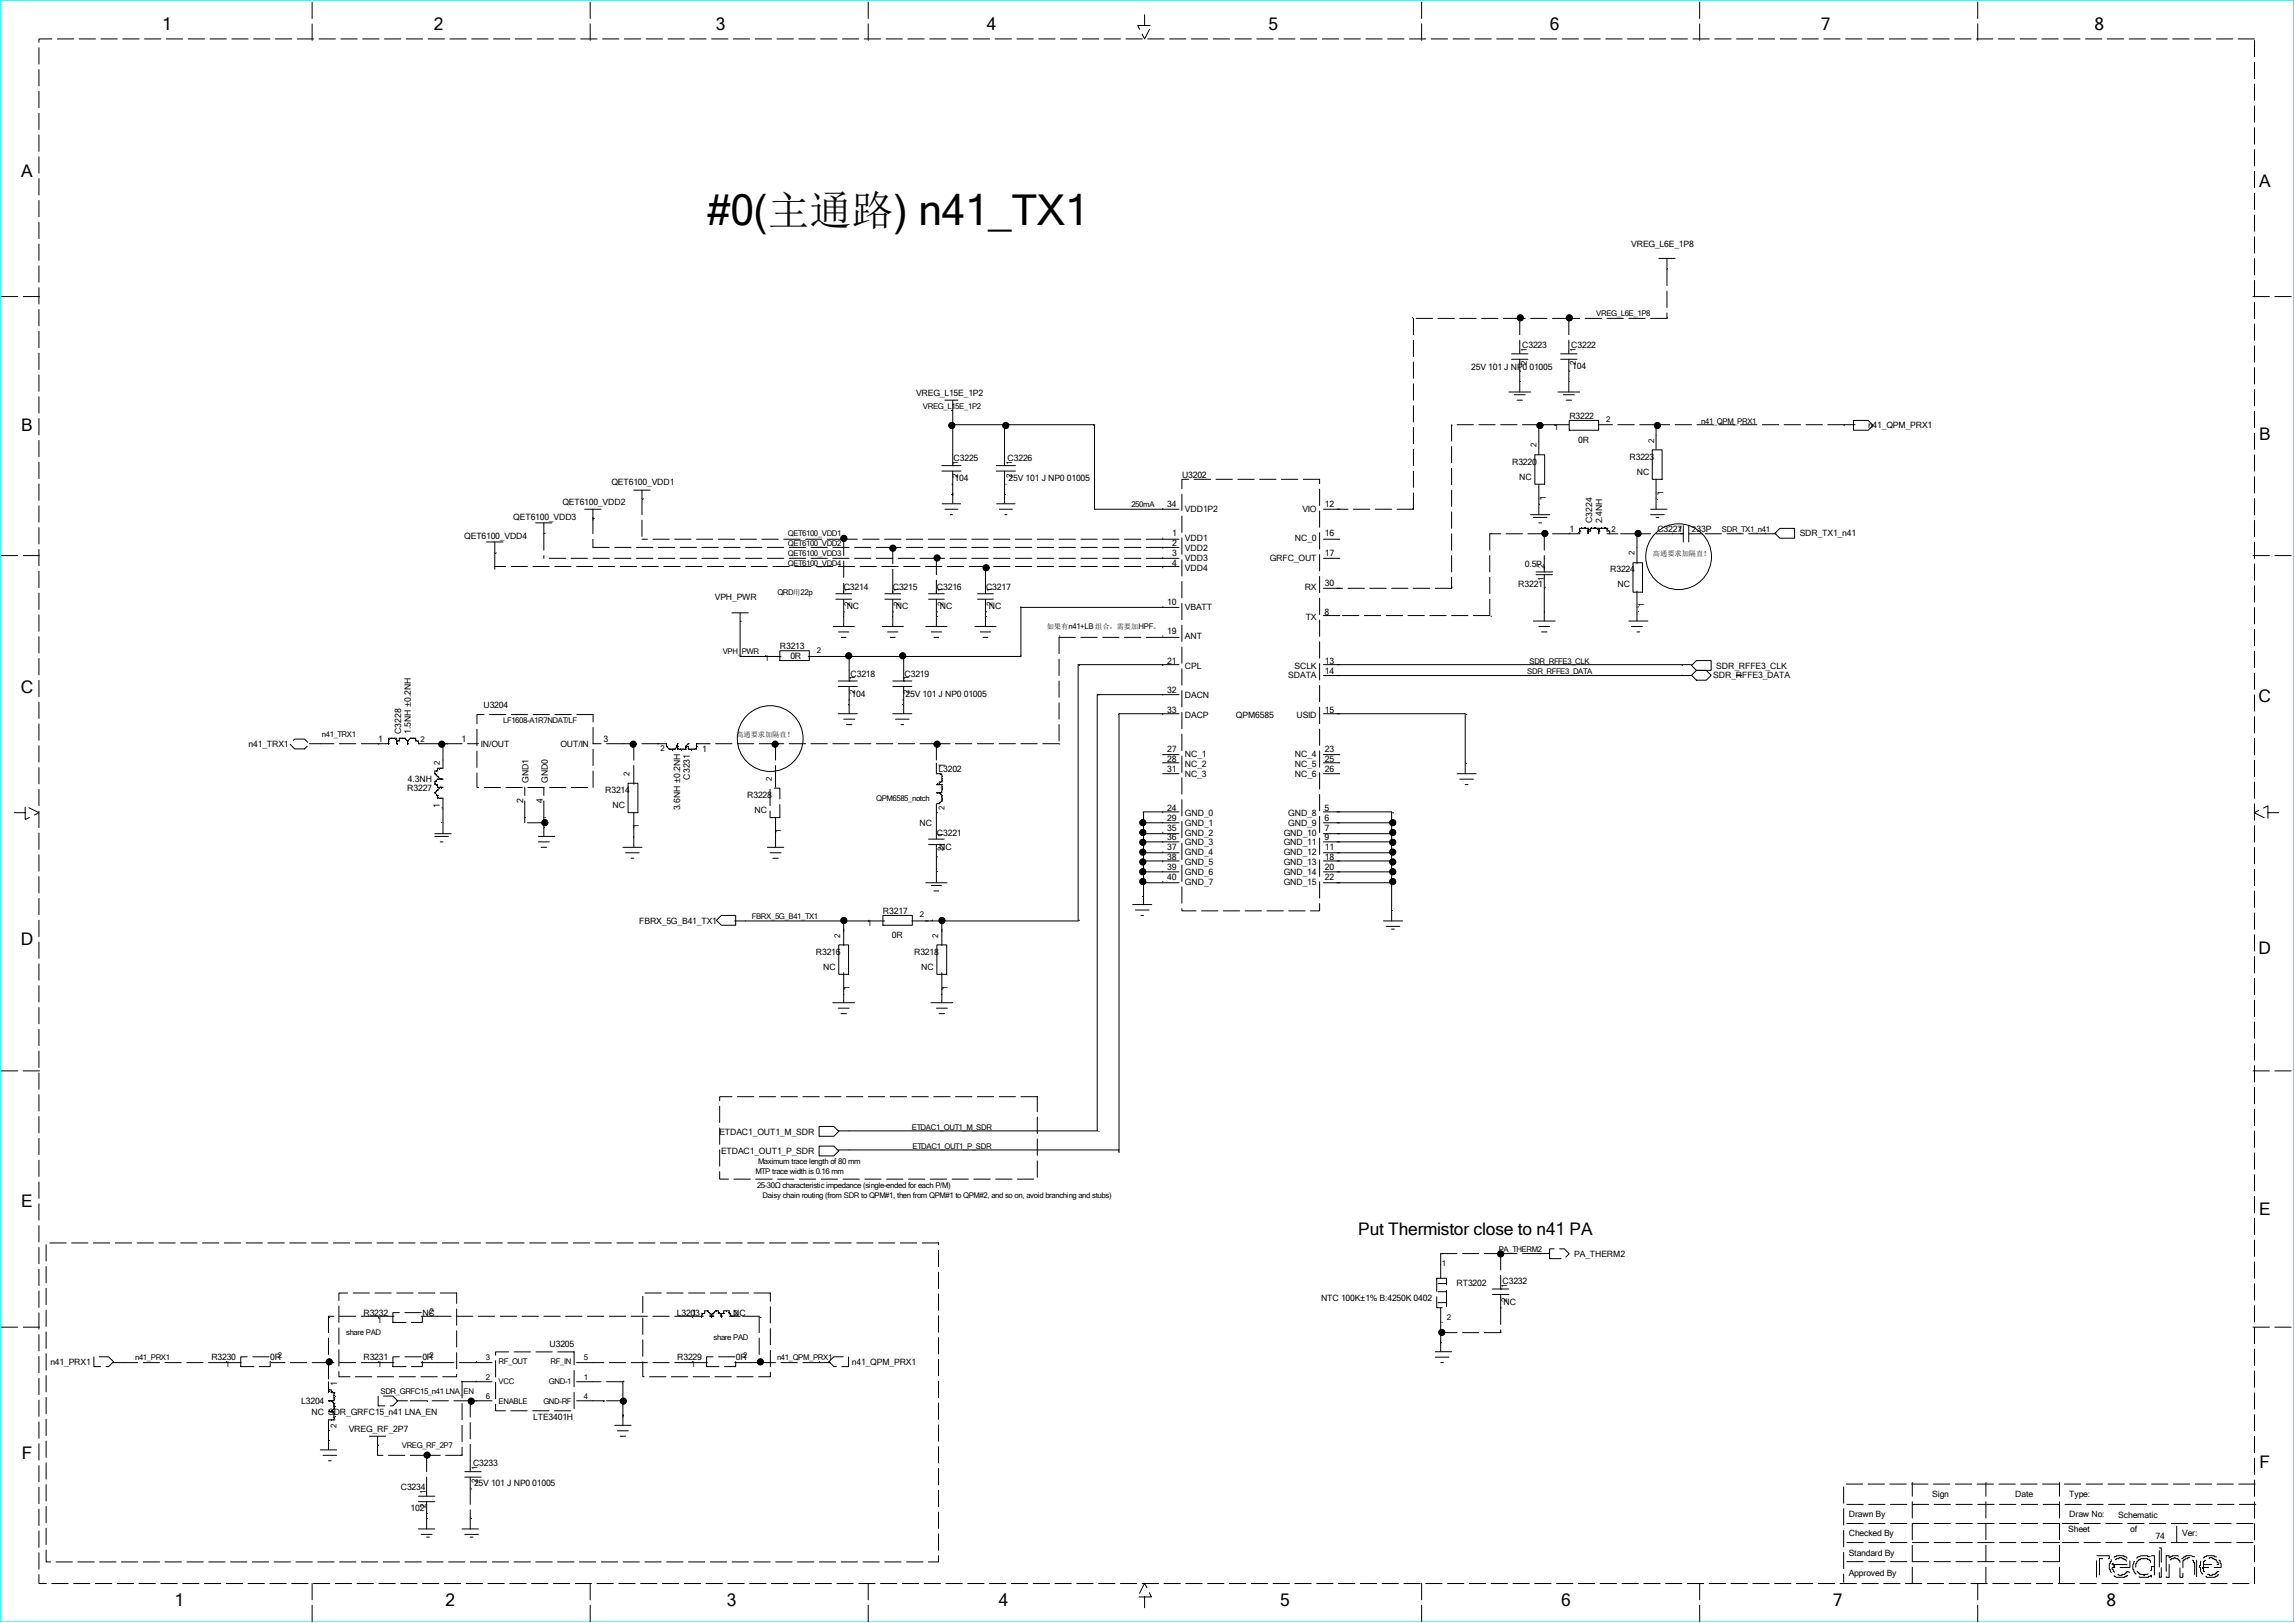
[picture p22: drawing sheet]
<svg xmlns="http://www.w3.org/2000/svg" width="297mm" height="210mm" viewBox="0 0 297 210" stroke-linecap="round" stroke-linejoin="round" font-family="sans-serif">
<defs><g id="words">
<text font-size="5.5" x="91.5" y="29.1">#0(主通路) n41_TX1</text>
<g font-size="2.2">
<text x="21" y="3.8">1</text>
<text x="56.1" y="3.8">2</text>
<text x="92.6" y="3.8">3</text>
<text x="127.7" y="3.8">4</text>
<text x="164.2" y="3.8">5</text>
<text x="200.6" y="3.8">6</text>
<text x="235.7" y="3.8">7</text>
<text x="271" y="3.8">8</text>
<text x="2.8" y="23">A</text>
<text x="292.4" y="24.1">A</text>
<text x="2.8" y="55.8">B</text>
<text x="292.4" y="56.9">B</text>
<text x="2.7" y="89.7">C</text>
<text x="292.3" y="90.8">C</text>
<text x="2.7" y="122.3">D</text>
<text x="292.3" y="123.4">D</text>
<text x="2.8" y="156.1">E</text>
<text x="175.8" y="159.9">Put Thermistor close to n41 PA</text>
<text x="292.4" y="157.3">E</text>
<text x="2.8" y="188.8">F</text>
<text x="292.4" y="189.9">F</text>
<text x="22.6" y="207.8">1</text>
<text x="57.7" y="207.8">2</text>
<text x="94.1" y="207.8">3</text>
<text x="129.3" y="207.8">4</text>
<text x="165.7" y="207.8">5</text>
<text x="202" y="207.8">6</text>
<text x="237.2" y="207.8">7</text>
<text x="272.6" y="207.8">8</text>
</g>
<g font-size="1.1">
<text x="211.1" y="32">VREG_L6E_1P8</text>
<text x="190.4" y="47.8">25V 101 J NP0 01005</text>
<text x="197" y="45">C3223</text>
<text x="203.3" y="45">C3222</text>
<text x="203.5" y="47.7">104</text>
<text x="118.5" y="51.3">VREG_L15E_1P2</text>
<text x="123.4" y="59.6">C3225</text>
<text x="130.4" y="59.6">C3226</text>
<text x="203.1" y="54.2">R3222</text>
<text x="204.2" y="57.3">0R</text>
<text x="210.9" y="59.5">R3223</text>
<text x="241.7" y="55.4">n41_QPM_PRX1</text>
<text x="72.8" y="65.3">QET6100_VDD2</text>
<text x="79.1" y="62.8">QET6100_VDD1</text>
<text x="123.5" y="62.3">104</text>
<text x="130.5" y="62.3">25V 101 J NP0 01005</text>
<text x="151.1" y="65.6">34</text>
<text x="153" y="61.8">U3202</text>
<text x="171.5" y="65.6">12</text>
<text x="195.7" y="60.1">R3220</text>
<text x="196.6" y="62">NC</text>
<text x="211.8" y="61.4">NC</text>
<text x="60.1" y="69.8">QET6100_VDD4</text>
<text x="66.4" y="67.3">QET6100_VDD3</text>
<text x="151.7" y="72">3</text>
<text x="151.7" y="70.7">2</text>
<text x="151.7" y="69.4">1</text>
<text x="153.3" y="66.2">VDD1P2</text>
<text x="153.3" y="70">VDD1</text>
<text x="153.3" y="71.3">VDD2</text>
<text x="167.6" y="70">NC_0</text>
<text x="168.5" y="66.2">VIO</text>
<text x="171.5" y="72">17</text>
<text x="171.5" y="69.4">16</text>
<text x="203.1" y="68.8">1</text>
<text x="206.1" y="67.7" transform="rotate(-90 206.1 67.7)">C3224</text>
<text x="207.3" y="67.7" transform="rotate(-90 207.3 67.7)">2.4NH</text>
<text x="214.5" y="68.8">C3227</text>
<text x="232.9" y="69.4">SDR_TX1_n41</text>
<text x="92.5" y="77.7">VPH_PWR</text>
<text x="109.2" y="76.4">C3214</text>
<text x="115.5" y="76.4">C3215</text>
<text x="121.3" y="76.4">C3216</text>
<text x="127.6" y="76.4">C3217</text>
<text x="151.7" y="73.2">4</text>
<text x="153.3" y="72.6">VDD3</text>
<text x="153.3" y="73.9">VDD4</text>
<text x="164.3" y="72.6">GRFC_OUT</text>
<text x="168.8" y="76.4">RX</text>
<text x="171.5" y="75.8">30</text>
<text x="196.5" y="76">R3221</text>
<text x="197.3" y="73.3">0.5P</text>
<text x="208.4" y="74.1">R3224</text>
<text x="209.3" y="76">NC</text>
<text x="100.9" y="84">R3213</text>
<text x="109.6" y="78.8">NC</text>
<text x="115.9" y="78.8">NC</text>
<text x="121.6" y="78.8">NC</text>
<text x="128" y="78.8">NC</text>
<text x="151.1" y="82.1">19</text>
<text x="151.1" y="78.3">10</text>
<text x="153.3" y="78.9">VBATT</text>
<text x="153.3" y="82.7">ANT</text>
<text x="169" y="80.2">TX</text>
<text x="171.4" y="79.5">8</text>
<text x="102.3" y="85.3">0R</text>
<text x="110.1" y="87.5">C3218</text>
<text x="117.1" y="87.5">C3219</text>
<text x="151.1" y="89.7">32</text>
<text x="151.1" y="85.9">21</text>
<text x="153.3" y="86.5">CPL</text>
<text x="166.7" y="87.8">SDATA</text>
<text x="167.5" y="86.5">SCLK</text>
<text x="171.5" y="87.2">14</text>
<text x="171.5" y="85.9">13</text>
<text x="221.7" y="87.8">SDR_RFFE3_DATA</text>
<text x="222.1" y="86.5">SDR_RFFE3_CLK</text>
<text x="51.9" y="95" transform="rotate(-90 51.9 95)">C3228</text>
<text x="53.2" y="95" transform="rotate(-90 53.2 95)">1.5NH ±0.2NH</text>
<text x="62.6" y="91.6">U3204</text>
<text x="110.2" y="90.2">104</text>
<text x="117.2" y="90.2">25V 101 J NP0 01005</text>
<text x="151.1" y="92.2">33</text>
<text x="153.3" y="90.3">DACN</text>
<text x="153.3" y="92.9">DACP</text>
<text x="160" y="92.9">QPM6585</text>
<text x="167.8" y="92.9">USID</text>
<text x="171.5" y="92.2">15</text>
<text x="32.2" y="96.6">n41_TRX1</text>
<text x="48.9" y="96">1</text>
<text x="52.8" y="101.1">4.3NH</text>
<text x="59.7" y="96">1</text>
<text x="62.2" y="96.7">IN/OUT</text>
<text x="68.4" y="101.3" transform="rotate(-90 68.4 101.3)">GND1</text>
<text x="70.9" y="101.3" transform="rotate(-90 70.9 101.3)">GND0</text>
<text x="72.5" y="96.7">OUT/IN</text>
<text x="78.1" y="96">3</text>
<text x="89.3" y="100.9" transform="rotate(-90 89.3 100.9)">C3231</text>
<text x="90.9" y="97.3">1</text>
<text x="121.5" y="99.9">L3202</text>
<text x="122.3" y="99.4" transform="rotate(-90 122.3 99.4)">1</text>
<text x="151.1" y="99.9">31</text>
<text x="151.1" y="98.6">28</text>
<text x="151.1" y="97.3">27</text>
<text x="153.3" y="97.9">NC_1</text>
<text x="153.3" y="99.2">NC_2</text>
<text x="153.3" y="100.5">NC_3</text>
<text x="167.6" y="97.9">NC_4</text>
<text x="167.6" y="99.2">NC_5</text>
<text x="167.6" y="100.5">NC_6</text>
<text x="171.5" y="99.9">26</text>
<text x="171.5" y="98.6">25</text>
<text x="171.5" y="97.3">23</text>
<text x="52.7" y="102.4">R3227</text>
<text x="56.9" y="104.5" transform="rotate(-90 56.9 104.5)">1</text>
<text x="67.7" y="103.9" transform="rotate(-90 67.7 103.9)">2</text>
<text x="70.2" y="103.9" transform="rotate(-90 70.2 103.9)">4</text>
<text x="78.3" y="102.6">R3214</text>
<text x="79.3" y="104.5">NC</text>
<text x="88" y="104.8" transform="rotate(-90 88 104.8)">3.6NH ±0.2NH</text>
<text x="96.7" y="103.2">R3228</text>
<text x="97.6" y="105.1">NC</text>
<text x="119" y="106.8">NC</text>
<text x="151.1" y="107.5">35</text>
<text x="151.1" y="106.2">29</text>
<text x="151.1" y="104.9">24</text>
<text x="153.3" y="105.6">GND_0</text>
<text x="153.3" y="106.8">GND_1</text>
<text x="166.7" y="105.6">GND_8</text>
<text x="166.7" y="106.8">GND_9</text>
<text x="171.4" y="107.5">7</text>
<text x="171.4" y="106.2">6</text>
<text x="171.4" y="104.9">5</text>
<text x="121.3" y="108.1">C3221</text>
<text x="121.6" y="110">NC</text>
<text x="151.1" y="113.8">40</text>
<text x="151.1" y="112.6">39</text>
<text x="151.1" y="111.3">38</text>
<text x="151.1" y="110">37</text>
<text x="151.1" y="108.7">36</text>
<text x="153.3" y="108.1">GND_2</text>
<text x="153.3" y="109.4">GND_3</text>
<text x="153.3" y="110.6">GND_4</text>
<text x="153.3" y="111.9">GND_5</text>
<text x="153.3" y="113.2">GND_6</text>
<text x="166.1" y="108.1">GND_10</text>
<text x="166.1" y="109.4">GND_11</text>
<text x="166.1" y="110.6">GND_12</text>
<text x="166.1" y="111.9">GND_13</text>
<text x="166.1" y="113.2">GND_14</text>
<text x="171.4" y="108.7">9</text>
<text x="171.5" y="113.8">22</text>
<text x="171.5" y="112.6">20</text>
<text x="171.5" y="111.3">18</text>
<text x="171.5" y="110">11</text>
<text x="82.7" y="119.6">FBRX_5G_B41_TX1</text>
<text x="114.3" y="118.2">R3217</text>
<text x="153.3" y="114.5">GND_7</text>
<text x="166.1" y="114.5">GND_15</text>
<text x="105.6" y="123.6">R3216</text>
<text x="106.5" y="125.5">NC</text>
<text x="115.4" y="121.4">0R</text>
<text x="118.3" y="123.6">R3218</text>
<text x="119.2" y="125.5">NC</text>
<text x="93.1" y="146.8">ETDAC1_OUT1_M_SDR</text>
<text x="93.3" y="149.3">ETDAC1_OUT1_P_SDR</text>
<text x="188.5" y="166.5">RT3202</text>
<text x="194.5" y="166.2">C3232</text>
<text x="203.7" y="162.6">PA_THERM2</text>
<text x="47" y="170.3">R3232</text>
<text x="54.7" y="170.3">NC</text>
<text x="87.6" y="170.2">L3203</text>
<text x="89.5" y="170.3">1</text>
<text x="94.9" y="170.2">NC</text>
<text x="171" y="168.4">NTC 100K±1% B:4250K 0402</text>
<text x="194.6" y="168.9">NC</text>
<text x="6.5" y="176.6">n41_PRX1</text>
<text x="27.3" y="176">R3230</text>
<text x="35" y="176">0R2</text>
<text x="43.6" y="179.4" transform="rotate(-90 43.6 179.4)">1</text>
<text x="47" y="176">R3231</text>
<text x="54.7" y="176">0R</text>
<text x="71.1" y="174.3">U3205</text>
<text x="87.6" y="176">R3229</text>
<text x="95.2" y="176">0R2</text>
<text x="110.2" y="176.6">n41_QPM_PRX1</text>
<text x="39" y="181.7">L3204</text>
<text x="40.3" y="183.1">NC SDR_GRFC15_n41 LNA_EN</text>
<text x="45.1" y="185.2">VREG_RF_2P7</text>
<text x="69" y="183.7">LTE3401H</text>
<text x="61.2" y="189.7">C3233</text>
<text x="51.9" y="192.8">C3234</text>
<text x="53.1" y="195.5">102</text>
<text x="61.3" y="192.3">25V 101 J NP0 01005</text>
<text x="239.3" y="196.3">Drawn By</text>
<text x="250" y="193.7">Sign</text>
<text x="260.8" y="193.7">Date</text>
<text x="267.8" y="193.7">Type:</text>
<text x="267.8" y="196.3">Draw No:</text>
<text x="274.1" y="196.4">Schematic</text>
<text x="239.3" y="198.8">Checked By</text>
<text x="239.3" y="201.3">Standard By</text>
<text x="239.3" y="203.9">Approved By</text>
<text x="267.7" y="198.3">Sheet</text>
<text x="275.7" y="198.3">of</text>
<text x="279" y="199.2">74</text>
<text x="282.4" y="198.8">Ver:</text>
</g>
<g font-size="1">
<text x="206.6" y="40.9">VREG_L6E_1P8</text>
<text x="197.6" y="47.3" transform="rotate(-90 197.6 47.3)">2</text>
<text x="197.6" y="45.5" transform="rotate(-90 197.6 45.5)">1</text>
<text x="203.9" y="47.3" transform="rotate(-90 203.9 47.3)">2</text>
<text x="203.9" y="45.5" transform="rotate(-90 203.9 45.5)">1</text>
<text x="119.4" y="52.9">VREG_L15E_1P2</text>
<text x="198.8" y="57.9" transform="rotate(-90 198.8 57.9)">2</text>
<text x="201.1" y="55.7">1</text>
<text x="207.8" y="54.6">2</text>
<text x="214.1" y="57.3" transform="rotate(-90 214.1 57.3)">2</text>
<text x="220.2" y="54.8">n41_QPM_PRX1</text>
<text x="124" y="61.9" transform="rotate(-90 124 61.9)">2</text>
<text x="124" y="60.1" transform="rotate(-90 124 60.1)">1</text>
<text x="131" y="61.9" transform="rotate(-90 131 61.9)">2</text>
<text x="131" y="60.1" transform="rotate(-90 131 60.1)">1</text>
<text x="146.4" y="65.6">250mA</text>
<text x="200.1" y="64.7" transform="rotate(-90 200.1 64.7)">1</text>
<text x="215.3" y="64" transform="rotate(-90 215.3 64)">1</text>
<text x="102" y="69.4">QET6100_VDD1</text>
<text x="102" y="70.7">QET6100_VDD2</text>
<text x="102" y="71.9">QET6100_VDD3</text>
<text x="208.6" y="68.8">2</text>
<text x="211.5" y="71.9" transform="rotate(-90 211.5 71.9)">2</text>
<text x="217.2" y="68.9">1</text>
<text x="218.9" y="68.9">233P</text>
<text x="222.8" y="68.8">SDR_TX1_n41</text>
<text x="100.6" y="77">QRD用22p</text>
<text x="102" y="73.2">QET6100_VDD4</text>
<text x="110" y="76.6" transform="rotate(-90 110 76.6)">1</text>
<text x="116.4" y="76.6" transform="rotate(-90 116.4 76.6)">1</text>
<text x="122.1" y="76.6" transform="rotate(-90 122.1 76.6)">1</text>
<text x="128.5" y="76.6" transform="rotate(-90 128.5 76.6)">1</text>
<text x="199.8" y="75.2" transform="rotate(-90 199.8 75.2)">1</text>
<text x="199.8" y="73.5" transform="rotate(-90 199.8 73.5)">2</text>
<text x="110" y="78.4" transform="rotate(-90 110 78.4)">2</text>
<text x="116.4" y="78.4" transform="rotate(-90 116.4 78.4)">2</text>
<text x="122.1" y="78.4" transform="rotate(-90 122.1 78.4)">2</text>
<text x="128.5" y="78.4" transform="rotate(-90 128.5 78.4)">2</text>
<text x="212.8" y="78.6" transform="rotate(-90 212.8 78.6)">1</text>
<text x="93.5" y="84.6">VPH_PWR</text>
<text x="99" y="85.5">1</text>
<text x="105.7" y="84.4">2</text>
<text x="110.7" y="89.8" transform="rotate(-90 110.7 89.8)">2</text>
<text x="110.7" y="88" transform="rotate(-90 110.7 88)">1</text>
<text x="117.7" y="89.8" transform="rotate(-90 117.7 89.8)">2</text>
<text x="117.7" y="88" transform="rotate(-90 117.7 88)">1</text>
<text x="197.6" y="87.1">SDR_RFFE3_DATA</text>
<text x="197.9" y="85.9">SDR_RFFE3_CLK</text>
<text x="41.7" y="95.4">n41_TRX1</text>
<text x="65.1" y="93.5">LF1608-A1R7NDAT/LF</text>
<text x="54.4" y="96">2</text>
<text x="56.9" y="99" transform="rotate(-90 56.9 99)">2</text>
<text x="81.5" y="100.4" transform="rotate(-90 81.5 100.4)">2</text>
<text x="85.5" y="97.1">2</text>
<text x="99.9" y="101" transform="rotate(-90 99.9 101)">2</text>
<text x="82.7" y="107.2" transform="rotate(-90 82.7 107.2)">1</text>
<text x="101.1" y="107.8" transform="rotate(-90 101.1 107.8)">1</text>
<text x="113.4" y="103.7">QPM6585_notch</text>
<text x="122.2" y="104.8" transform="rotate(-90 122.2 104.8)">2</text>
<text x="122.1" y="110.1" transform="rotate(-90 122.1 110.1)">2</text>
<text x="122.1" y="108.4" transform="rotate(-90 122.1 108.4)">1</text>
<text x="97.3" y="118.9">FBRX_5G_B41_TX1</text>
<text x="112.3" y="119.8">1</text>
<text x="119.1" y="118.7">2</text>
<text x="108.7" y="121.4" transform="rotate(-90 108.7 121.4)">2</text>
<text x="121.4" y="121.4" transform="rotate(-90 121.4 121.4)">2</text>
<text x="110" y="128.1" transform="rotate(-90 110 128.1)">1</text>
<text x="122.7" y="128.1" transform="rotate(-90 122.7 128.1)">1</text>
<text x="118" y="146.2">ETDAC1_OUT1_M_SDR</text>
<text x="118.1" y="148.7">ETDAC1_OUT1_P_SDR</text>
<text x="97.8" y="151.9">MTP trace width is 0.16 mm</text>
<text x="98" y="153.7">25–30Ω characteristic impedance (single-ended for each P/M)</text>
<text x="98.1" y="150.6">Maximum trace length of 80 mm</text>
<text x="98.7" y="155">Daisy chain routing (from SDR to QPM#1, then from QPM#1 to QPM#2, and so on, avoid branching and stubs)</text>
<text x="186.6" y="163.8">1</text>
<text x="194" y="162">PA_THERM2</text>
<text x="195.1" y="166.7" transform="rotate(-90 195.1 166.7)">1</text>
<text x="44.8" y="172.8">share PAD</text>
<text x="48.9" y="171.1">1</text>
<text x="55.6" y="170">2</text>
<text x="92.3" y="173.4">share PAD</text>
<text x="95" y="170.3">2</text>
<text x="187.2" y="170.8">2</text>
<text x="195.1" y="168.4" transform="rotate(-90 195.1 168.4)">2</text>
<text x="17.5" y="176">n41_PRX1</text>
<text x="29.2" y="176.9">1</text>
<text x="48.9" y="176.9">1</text>
<text x="55.6" y="175.8">2</text>
<text x="62.9" y="178.5">2</text>
<text x="62.9" y="176">3</text>
<text x="64.5" y="176.5">RF_OUT</text>
<text x="64.5" y="179.1">VCC</text>
<text x="71" y="179.1">GND-1</text>
<text x="71.3" y="176.5">RF_IN</text>
<text x="75.6" y="176">5</text>
<text x="75.6" y="178.5">1</text>
<text x="89.5" y="176.9">1</text>
<text x="100.6" y="176">n41_QPM_PRX1</text>
<text x="43.6" y="184.7" transform="rotate(-90 43.6 184.7)">2</text>
<text x="49.2" y="180.4">SDR_GRFC15_n41 LNA_EN</text>
<text x="62.9" y="181.1">6</text>
<text x="64.5" y="181.6">ENABLE</text>
<text x="70.3" y="181.6">GND-RF</text>
<text x="75.6" y="181.1">4</text>
<text x="52" y="187.4">VREG_RF_2P7</text>
<text x="61.8" y="191.9" transform="rotate(-90 61.8 191.9)">2</text>
<text x="61.8" y="190.2" transform="rotate(-90 61.8 190.2)">1</text>
<text x="55.1" y="195.1" transform="rotate(-90 55.1 195.1)">2</text>
<text x="55.1" y="193.3" transform="rotate(-90 55.1 193.3)">1</text>
</g>
<g font-size=".9">
<text x="213.9" y="72">高通要求加隔直！</text>
<text x="135.5" y="81.4">如果有n41+LB 组合，需要加HPF。</text>
<text x="95.3" y="95.4">高通要求加隔直！</text>
</g>
</g></defs>
<path d="M.1 0h296.7v209.8h-296.7z" fill="none" stroke="#0ff" stroke-width=".13"/>
<g fill="none" stroke="#000" stroke-width=".13">
<path d="M214.7 33.4h2.1M215.7 33.4v1.4M122.2 51.8h1.8M122.9 55h18.7v10.9h8.9M123.3 51.8v8.4M130 55v5.2M195.3 50.7h2.8M195.6 46.5h2.1M195.6 45.8h2.1M196 51.1h1.4M196.3 51.8h.7M196.7 44.4v1.4"/>
<path d="M196.7 46.5v4.2M198.6 58.8h1.3v3.9h-1.3zM199.1 57.1v1.7M201.3 55h1.7M201.6 50.7h2.8M202 46.5h2.1M202 45.8h2.1M202.3 51.1h1.4M202.7 51.8h.7M203 44.4v1.4M203 46.5v4.2M203.1 54.4h3.8v1.3h-3.8z"/>
<path d="M206.9 55h1.8M213.8 58.2h1.3v3.8h-1.3zM214.3 56.4v1.7M238.7 55h1.4M239.9 54.4h1.9l.6 .6-.6 .7h-1.9zM94.7 79.3h2.1M95.8 79.3v5.6h5.3M108.1 77.5h2.1M108.1 76.8h2.1M109.2 75.4v1.4M109.2 77.5v3.6M114.5 77.5h2.1"/>
<path d="M114.5 76.8h2.1M115.5 75.4v1.4M115.5 77.5v3.6M120.1 77.5h2.1M120.1 76.8h2.1M121.2 75.4v1.4M121.2 77.5v3.6M121.9 65.2h2.5M121.9 61h2.5M121.9 60.2h2.5M122.2 65.9h1.8M122.9 66.6h.4"/>
<path d="M123.3 60.2h.1M123.3 61v4.2M126.5 77.5h2.1M126.5 76.8h2.1M127.5 75.4v1.4M127.5 77.5v3.6M128.9 65.2h2.5M128.9 61h2.5M128.9 60.2h2.5M129.3 65.9h1.8M130 60.2h.1M130 66.6h.4"/>
<path d="M130 61v4.2M150.5 78.6h-18.4v6.3h-27.5M198.1 66.6h2.5M198.4 66.9h1.8M199.1 62.7v3.9M199.1 67.7h.4M199.8 76.1v4.3M211.3 72.8h1.3v3.8h-1.3zM211.8 70.8v2.1M211.8 76.5v3.9M214.3 62v1.8M228.4 69.1h1.4"/>
<path d="M230.3 68.4h1.9v1.2h-1.9l-.6-.6zM82 99.4v2.1M100.9 84.2h3.8v1.3h-3.8zM107.8 81.1h2.8M108.5 81.8h1.4M108.5 92.3h2.4M108.5 88.8h2.4M108.5 88.1h2.4M108.8 82.5h.7M109.2 93.1h1.4M109.5 93.8h.7M109.9 88.1h.1"/>
<path d="M109.9 84.9v3.2M109.9 88.8v3.5M114.1 81.1h2.8M114.8 81.8h1.4M115.2 82.5h.7M115.5 92.3h2.5M115.5 88.8h2.5M115.5 88.1h2.5M115.9 93.1h1.8M116.6 93.8h.3M116.9 88.1h.1M116.9 84.9v3.2"/>
<path d="M116.9 88.8v3.5M119.8 81.1h2.8M120.5 81.8h1.4M120.8 82.5h.7M121.2 98.7v1.4M126.1 81.1h2.8M126.8 81.8h1.4M127.2 82.5h.7M150.5 86h-11v33.2h-21.5M150.5 89.9h-8.5v56.4h-33.5M150.5 92.3h-5.7v56.8M173 86h45.9"/>
<path d="M173 87.4h45.9M173 92.3h16.6v7.8M198.4 80.4h2.9M199.1 81.1h1.5M199.5 81.8h.7M210.8 80.4h2.5M211.1 81.1h1.4M211.8 81.8h.4M218.9 86.1l.6-.6h1.9v1.2h-1.9zM218.9 87.4l.6-.7h1.3l.6 .7-.6 .6h-1.3zM224.7 87.4h.7zM80.6 109.6h2.5"/>
<path d="M81 110.3h1.7M81.3 101.3h1.2v3.9h-1.2zM81.7 111h.3M82 105v4.6M92.7 119.1l.6-.7h1.9v1.3h-1.9zM95.1 119.2h19.4M109.2 119.2v3.1M114.3 118.4h3.8v1.3h-3.8zM119.8 114.2h2.8M120.1 109.3h2.1M120.1 108.6h2.1M120.5 114.6h1.4"/>
<path d="M120.8 115.3h.7M121.2 100.1h.1M121.2 101.5h.1M121.2 102.6h.1M121.2 109.3v4.9M121.2 101.5h.7M121.2 100.1h.7v1.1M121.5 100.1h.1M121.5 102.6h.1M121.5 101.5h.1M121.5 104h.1M121.5 104h-.3v4.6"/>
<path d="M121.5 102.6l.4 .3M121.9 101.2h.1M121.9 100.8h.1M121.9 100.5h.1M121.9 102.2h.1M121.9 101.9h.1M121.9 101.5h.1M121.9 103.6h.1M121.9 102.9h.1M121.9 101.2h-.4v.3M121.9 101.5v1.1h-.7M121.9 102.9v.7"/>
<path d="M121.9 119.2v3.1M121.9 103.6l-.4 .4M146.6 117h2.4M146.9 117.7h1.8M147.6 118.5h.4M148 114.2h2.5M148 110.3h2.5M148 108.9h2.5M148 111.4h2.5M148 112.8h2.5M148 106.5h2.5M148 107.9h2.5"/>
<path d="M150.5 105h-2.5v12M173 114.2h7.1M173 110.3h7.1M173 105h7.1v14.2M173 108.9h7.1M173 111.4h7.1M173 112.8h7.1M173 106.5h7.1M173 107.9h7.1M179 119.2h2.5M179.4 119.9h1.8M188.6 100.1h2.4"/>
<path d="M188.9 100.8h1.8M189.6 101.5h.4M107.8 129.7h2.8M108.5 130.4h1.4M108.5 122.3h1.3v3.8h-1.3zM108.8 131.2h.7M109.2 125.9v3.8M120.5 129.7h2.8M121.2 130.4h1.4M121.2 122.3h1.3v3.8h-1.3zM121.5 131.2h.7M121.9 125.9v3.8"/>
<path d="M180.1 120.2h.3M106 145.8h1.9l.6 .6-.6 .6h-1.9zM106 148.3h1.9l.6 .6-.6 .7h-1.9zM108.5 148.8h36.3"/>
<circle cx="123.2" cy="55.1" r=".4"/>
<circle cx="130.2" cy="55.1" r=".4"/>
<circle cx="99.7" cy="95.6" r="4.3"/>
<circle cx="109.8" cy="84.9" r=".4"/>
<circle cx="116.8" cy="84.9" r=".4"/>
<circle cx="109.2" cy="119.1" r=".4"/>
<circle cx="121.9" cy="119.1" r=".4"/>
<circle cx="147.9" cy="109" r=".4"/>
<circle cx="147.9" cy="106.4" r=".4"/>
<circle cx="147.9" cy="114.1" r=".4"/>
<circle cx="147.9" cy="112.8" r=".4"/>
<circle cx="147.9" cy="110.3" r=".4"/>
<circle cx="147.9" cy="107.7" r=".4"/>
<circle cx="147.9" cy="111.5" r=".4"/>
<circle cx="180.2" cy="112.8" r=".4"/>
<circle cx="180.2" cy="111.5" r=".4"/>
<circle cx="180.2" cy="110.3" r=".4"/>
<circle cx="180.2" cy="114.1" r=".4"/>
<circle cx="180.2" cy="106.4" r=".4"/>
<circle cx="180.2" cy="107.7" r=".4"/>
<circle cx="180.2" cy="109" r=".4"/>
</g>
<g fill="#000">
<circle cx="123.2" cy="55.1" r=".41"/>
<circle cx="130.2" cy="55.1" r=".41"/>
<circle cx="196.7" cy="41.1" r=".41"/>
<circle cx="199.3" cy="55.1" r=".41"/>
<circle cx="203.1" cy="41.1" r=".41"/>
<circle cx="214.5" cy="55.1" r=".41"/>
<circle cx="109.2" cy="69.7" r=".41"/>
<circle cx="115.5" cy="70.9" r=".41"/>
<circle cx="121.3" cy="72.2" r=".41"/>
<circle cx="127.6" cy="73.5" r=".41"/>
<circle cx="199.9" cy="69" r=".41"/>
<circle cx="212" cy="69" r=".41"/>
<circle cx="57.2" cy="96.3" r=".41"/>
<circle cx="81.9" cy="96.3" r=".41"/>
<circle cx="100.3" cy="96.3" r=".41"/>
<circle cx="109.8" cy="84.9" r=".41"/>
<circle cx="116.8" cy="84.9" r=".41"/>
<circle cx="121.3" cy="96.3" r=".41"/>
<circle cx="70.5" cy="106.4" r=".41"/>
<circle cx="109.2" cy="119.1" r=".41"/>
<circle cx="121.9" cy="119.1" r=".41"/>
<circle cx="147.9" cy="109" r=".41"/>
<circle cx="147.9" cy="112.8" r=".41"/>
<circle cx="147.9" cy="114.1" r=".41"/>
<circle cx="147.9" cy="107.7" r=".41"/>
<circle cx="147.9" cy="111.5" r=".41"/>
<circle cx="147.9" cy="110.3" r=".41"/>
<circle cx="147.9" cy="106.4" r=".41"/>
<circle cx="180.2" cy="109" r=".41"/>
<circle cx="180.2" cy="112.8" r=".41"/>
<circle cx="180.2" cy="111.5" r=".41"/>
<circle cx="180.2" cy="110.3" r=".41"/>
<circle cx="180.2" cy="106.4" r=".41"/>
<circle cx="180.2" cy="107.7" r=".41"/>
<circle cx="180.2" cy="114.1" r=".41"/>
<circle cx="42.6" cy="176.2" r=".41"/>
<circle cx="98.4" cy="176.2" r=".41"/>
<circle cx="186.6" cy="172.4" r=".41"/>
<circle cx="194.2" cy="162.2" r=".41"/>
<circle cx="55.3" cy="188.3" r=".41"/>
<circle cx="61" cy="181.3" r=".41"/>
<circle cx="80.7" cy="181.3" r=".41"/>
</g>
<g fill="none" stroke="#000" stroke-width=".13" stroke-dasharray="2.1 .7">
<path d="M5 5h286.8v199.9h-286.8zM40.4 5.2v-5.2M76.4 5.2v-5.2M112.4 5.2v-5.2M148.1 1.9v1.4h.9l-.9 1.7-.9-1.7h.9M184 5.2v-5.2M220 5.2v-5.2M255.9 5.2v-5.2M5.1 38.4h-4.9M215.7 34.8v6.4M296.5 38.4h-4.9M182.9 41.2v24.7"/>
<path d="M187.9 55v21.1M196.7 41.2v3.2M196.7 41.2h-14.1M199.1 55v2.1M199.1 55h-11.2M201.3 55h-2.2M203 41.2h-6.3M203 41.2v3.2M214.3 55v1.4M214.3 55h-5.6M215.7 41.2h-12.7M238.7 55h-24.4"/>
<path d="M5.1 71.9h-4.9M64 70.1v1.4M64 71.5v2.2M65.1 70.1h-2.1M70.4 67.7v1.4M70.4 69.1v3.1M71.4 67.7h-2.1M76.7 65.9v1.4M76.7 66.9v3.9M77.8 65.9h-2.1M83.1 63.4v1.1M83.1 64.5v5.3"/>
<path d="M84.1 63.4h-2.1M109.2 69.8h-26.1M109.2 69.8v5.6M115.5 70.8h-38.8M115.5 70.8v4.6M121.2 72.2h-50.8M121.2 72.2v3.2M127.5 73.3h-63.5M127.5 73.3v2.1M150.5 65.9h2.4M150.5 69.8h2.4M150.5 70.8h2.4"/>
<path d="M150.5 72.2h2.4M150.5 73.3h2.4M150.5 78.6h2.4M150.5 73.3h-23M150.5 72.2h-29.3M150.5 70.8h-35M150.5 69.8h-41.3M153 62h17.8v55.9h-17.8zM173.4 65.9h-2.8M173.4 69.8h-2.8M173.4 72.2h-2.8M173.4 76.1h-2.8"/>
<path d="M173.4 79.6h-2.8M182.9 65.9h-9.9M187.9 76.1h-14.9M192.8 69.1v10.5M192.8 79.6h-19.8M198.8 74h2.5M198.8 74.4h2.5M199.8 69.1v3.1M199.8 69.1h-7M199.8 76.1v-1.4M199.8 72.2v1.5M199.8 74.4v.3"/>
<path d="M199.8 74v-.7M203 69.1h-3.2M203 69.1h1.4M204.4 68.4v.3M204.4 68.7h.1M204.4 68.7v.4M204.8 68.4h.1M204.8 68.4h-.4M205.1 68.4h.1M205.1 68.4h-.3M205.5 69.1v-.4M205.5 68.7h.1"/>
<path d="M205.5 68.7v-.3M205.5 68.4h.1M205.5 68.4h-.4M205.5 68.7v.4M205.8 68.4h.1M205.8 68.4v.3M205.8 68.7h-.3M206.2 68.4h.1M206.2 68.4h-.4M206.6 68.4h.1M206.6 68.4h-.4M206.9 69.1v-.4"/>
<path d="M206.9 68.7h.1M206.9 68.7v-.3M206.9 68.4h-.3M206.9 68.4v.3M206.9 68.7v.4M207.3 68.4h.1M207.3 68.4h-.4M207.6 68.4h.1M207.6 68.4h-.3M208 68.7v-.3M208 68.4h.1M208 68.4h-.4"/>
<path d="M208.3 69.1v-.4M208.3 68.7h-.3M209.4 69.1h-1.4M211.8 69.1h-2.4M211.8 69.1v1.7M214.3 65.9v-1.4M214.3 63.8v.7M214.7 66.9h-.4M215.4 66.6h-1.8M215.7 65.9h-2.4M216.4 69.1h1.4M216.4 69.1h-4.6"/>
<path d="M217.8 69.1h-.3M217.8 68v2.1M218.5 68v2.1M218.5 69.1h.4M220.3 69.1h-1.4M228.4 69.1h-8.1M296.5 71.9h-4.9M39.4 96.9h-1.3l-.6-.6 .6-.7h1.3l.6 .7-.6 .6M41.5 96.2h-1.5M48.9 96.2h-7.4M48.9 96.2h1.4M50.3 95.5v.4"/>
<path d="M50.3 95.9h.1M50.3 95.9v.3M50.3 96.2h.1M50.6 95.5h.1M50.6 95.5h-.3M51 95.5h.1M51 95.5h-.4M51.3 96.2h.1M51.3 96.2v-.3M51.3 95.9h.1M51.3 95.9v-.4M51.3 95.5h-.3"/>
<path d="M51.3 95.9v.3M51.7 95.5h.1M51.7 95.5v.4M51.7 95.9h-.4M52 95.5h.1M52 95.5h-.3M52.4 95.5h.1M52.4 95.5h-.4M52.7 96.2h.1M52.7 96.2v-.3M52.7 95.9h.1M52.7 95.9l-.3-.4"/>
<path d="M52.7 95.9v.3M53.1 95.5h.1M53.1 95.5l-.4 .4M53.4 95.5h.1M53.4 95.5h-.3M53.8 95.9v-.4M53.8 95.5h-.4M54.2 96.2h.1M54.2 96.2v-.3M54.2 95.9h-.4M55.2 96.2h-1M56.3 99.8v.3"/>
<path d="M56.6 99.4v.4M56.6 99.8h-.3M57 99.4h.1M57 99.4h-.4M57.3 96.2h-2.1M57.3 96.2v2.1M57.3 98.3v1.1M57.3 99.4h-.3M57.7 96.2h-.7M57.7 96.2h4.2M61.7 92.5h15.1v9.4h-15.1zM80.6 96.2h-3.9"/>
<path d="M82 96.2v3.2M82 96.2h-1.4M85.2 96.2h-3.2M85.2 96.2h1.1M86.3 96.2v.4M86.3 96.6h.1M86.3 96.6l.3 .3M86.6 96.9h.1M86.6 96.9h.4M87 96.9h.3M87.3 96.9h.1M87.3 96.9l.4-.3"/>
<path d="M87.7 96.2v.4M87.7 96.6h.1M87.7 96.6v.3M87.7 96.9h.3M87.7 96.6v-.4M87.7 96.2h.1M88 96.9h.1M88 96.9h.4M88.4 96.9h.1M88.4 96.9h.3M88.7 96.6h.4M88.7 96.9h.1"/>
<path d="M88.7 96.9v-.3M88.7 96.6h.1M88.7 96.6l.4-.4M89.1 96.2l-.4 .4M89.1 96.6v.3M89.1 96.9h.1M89.1 96.9h.3M89.1 96.2h.1M89.4 96.9h.1M89.4 96.9h.4M89.8 96.9h.1M89.8 96.9h.3"/>
<path d="M90.1 96.9v-.3M90.1 96.6h.1M90.1 96.6v-.4M90.1 96.2h.1M91.5 96.2h-1.4M100.4 96.2h-8.9M100.4 96.2v3.9M121.2 96.2v2.5M121.2 96.2h-20.8M137.1 96.2h-15.9M137.1 82.5v13.7M150.5 82.5h2.4"/>
<path d="M150.5 86h2.4M150.5 89.9h2.4M150.5 92.3h2.4M150.5 97.6h2.4M150.5 98.7h2.4M150.5 82.5h-13.4M173.4 86h-2.8M173.4 87.4h-2.8M173.4 92.3h-2.8M173.4 97.6h-2.8M173.4 98.7h-2.8M1.9 105.2h1.4v-.9l1.7 .9-1.7 .8v-.8"/>
<path d="M56.3 102.6h.1M56.3 102.6l.3 .3M56.3 101.2h.1M56.3 101.2v.3M56.3 101.5h.3M56.3 100.1h.1M56.3 100.1l.3 .4M56.6 102.2h.1M56.6 102.2l-.3 .4M56.6 102.9h.1M56.6 102.9v.4M56.6 103.3h.4"/>
<path d="M56.6 100.8h.1M56.6 100.8l-.3 .4M56.6 101.5v.4M56.6 101.9h.1M56.6 101.9h.4M56.6 100.5h.1M56.6 100.5l.4 .3M57 101.9h.1M57 101.9l-.4 .3M57 103.3h.1M57 103.3h.3M57 100.8h.1"/>
<path d="M57 100.8h-.4M57 101.9h.3M57 100.8h.3M57.3 107.9v-1.4M57.3 108.9h-.3M57.3 104.7v1.8M57.3 104.7v-1.4M57.3 101.9h-.3M57.3 100.8h-.3M58 108.2h-1.7M58.4 107.9h-2.5M67.9 105.8v.7"/>
<path d="M67.9 105.8v-3.9M70.4 108.2v-1M70.4 106.5v.7M70.4 105.8v.7M70.4 106.5h-2.5M70.4 105.8v-3.9M70.7 109.6h-.7M71.1 108.9h-1.4M71.8 108.2h-2.5M100.4 107.9v-2.1M100.4 100.1v1.8M100.4 109.6v-1.4"/>
<path d="M100.4 107.9v.3M100.7 111h-.7M100.9 105.8h-1.2v-3.8h1.2v3.8M101.1 110.3h-1.4M101.4 109.6h-2.4M150.5 100.1h2.4M150.5 105h2.4M150.5 106.5h2.4M150.5 107.9h2.4M150.5 108.9h2.4M150.5 110.3h2.4M150.5 111.4h2.4"/>
<path d="M150.5 112.8h2.4M150.5 114.2h2.4M173.4 100.1h-2.8M173.4 105h-2.8M173.4 106.5h-2.8M173.4 107.9h-2.8M173.4 108.9h-2.8M173.4 110.3h-2.8M173.4 111.4h-2.8M173.4 112.8h-2.8M173.4 114.2h-2.8M294.9 105.2h-1.4v.8l-1.8-.8 1.8-.9v.9"/>
<path d="M5.1 138.6h-4.9M296.5 138.6h-4.9M93.1 141.9h41.1v10.7h-41.1zM5.1 171.7h-4.9M6 160.8h115.5v41.3h-115.5zM14.7 176.2l-.6-.6h-2v1.2h2l.6-.6M16.1 176.3h-1.5M29.1 176.3h2.1M29.1 176.3h-13M31.2 176.8v-1.2h3.8v1.2h-3.8M36.9 176.3h-1.8M42.5 178.8v1.4"/>
<path d="M42.5 179.8h.1M42.5 176.3v2.5M42.5 176.3h-5.6M42.5 170.3v6M42.9 179.8h-.4M43.9 167.3h15.2v10.8h-15.2zM48.9 176.3h2.1M48.9 170.3h2.1M48.9 176.3h-6.4M48.9 170.3h-6.4M50.8 176.8v-1.2h3.9v1.2h-3.9M50.8 171.1v-1.3h3.9v1.3h-3.9"/>
<path d="M56.6 176.3h-2.1M56.6 170.3h-2.1M59.8 178.8v9.5M61.6 176.3h2.4M61.6 178.8h2.4M61.6 176.3h-5M61.6 178.8h-1.8M74.3 174.9h-10.2v7.6h10.2v-7.6M76.7 178.8h-2.4M76.7 176.3h-2.4M80.6 178.8h-3.9M80.6 178.8v2.4"/>
<path d="M83.2 167.3h16.5v10.8h-16.5zM89.4 170.3h1.4M89.4 176.3h2.1M89.4 170.3h-32.8M89.4 176.3h-12.7M90.8 170h.1M90.8 170v.3M90.8 170.3h.1M91.2 169.6v.4M91.2 170h-.4M91.4 176.8v-1.2h3.8v1.2h-3.8M91.5 169.6h.1"/>
<path d="M91.5 169.6h-.3M91.9 170.3v-.3M91.9 170h.1M91.9 170l-.4-.4M91.9 170.3h.4M92.3 170.3h.1M92.3 170.3h-.4M92.3 170h.1M92.3 170v.3M92.6 169.6h.1M92.6 169.6l-.3 .4M93 170v-.4"/>
<path d="M93 169.6h-.4M93.3 170.3h.1M93.3 170.3v-.3M93.3 170h-.3M93.3 170v.3M93.7 169.6v.4M93.7 170h.1M93.7 170h-.4M94 169.6h-.3M94.4 170h.1M94.4 170v-.4M94.4 169.6h-.4"/>
<path d="M94.7 170.3h.1M94.7 170.3l-.3-.3M95.8 170.3h-1.4M97.2 176.3h-2.1M98.2 176.3h-1M98.2 170.3v6M98.2 170.3h-2.4M106 176.3h1.4M106 176.3h-7.8M107.3 176.2l.6-.6h1.9v1.2h-1.9l-.6-.6M185.9 165.4h1.3v3.8h-1.3v-3.8M186.1 166.1h1"/>
<path d="M186.1 167.1h1M186.1 168.5h1M186.4 163.6v1.8M186.4 171v-1.7M186.4 174.9v-1.4M186.4 162.2v1.4M186.4 172.4v1.4M186.4 171v1.4M186.8 176.3h-.4M187.5 175.6h-1.8M187.9 174.9h-2.5M194.2 165.4v1.4"/>
<path d="M194.2 169.3v-1.5M194.2 166.8h.1M194.2 167.5v.3M194.2 162.2h-7.8M194.2 162.2v3.2M194.2 172.4h-7.8M194.2 169.3v3.1M195.3 167.5h-2.2M195.3 166.8h-2.2M199.1 162.2h1.5M199.1 162.2h-4.9M200.5 162.2v.7h1.9l.7-.7-.7-.6h-1.9v.6"/>
<path d="M296.5 171.7h-4.9M41.5 187.6h2.4M41.8 188.3h1.8M42.5 185.1v-1.4M42.5 181.2h.4M42.5 182.7h.4M42.5 181.2h.1M42.5 183.7h.4M42.5 182.7h.1M42.5 187.6v-1.4M42.5 189h.4M42.5 185.1v1.4"/>
<path d="M42.9 181.2h.1M42.9 181.2h.3M42.9 180.2v-.4M42.9 182.7h.1M42.9 182.7l.3-.4M42.9 181.2h-.4M42.9 183.7h.1M42.9 183.7h.3M42.9 182.7h-.4M43.2 181.2v-.3M43.2 180.9h.1M43.2 180.9v-.4"/>
<path d="M43.2 180.5h.1M43.2 180.5v-.3M43.2 180.2h.1M43.2 180.2h-.3M43.2 182.3h.1M43.2 182.3v-.3M43.2 182h.1M43.2 182v-.4M43.2 181.6h.1M43.2 181.6l-.3-.4M43.2 183.7h.1M43.2 183.7v-.3"/>
<path d="M43.2 183.4h.1M43.2 183.4v-.4M43.2 183h.1M43.2 183v-.3M43.2 182.7h-.3M48.9 185.8v1.1M48.9 186.9v1.4M49.9 185.8h-2.1M51.5 181.3l-.7-.7h-1.9v1.3h1.9l.7-.6M52.7 181.2h-1.4M54.2 197.8h2.4M54.2 194.3h2.1"/>
<path d="M54.2 193.6h2.1M54.5 198.5h1.4M55.2 197.8v-1.4M55.2 198.9h.4M55.2 192.2v1M55.2 195.7v-1M55.2 193.6v-.4M55.2 194.3v.4M55.2 195.7v.7M55.2 188.3h-6.3M55.2 188.3v3.9M55.2 181.2h-2.5"/>
<path d="M59.8 197.8h2.5M59.8 188.3h-4.6M60.1 198.5h1.8M60.9 189v1.1M60.9 192.5v-1M60.9 190.4v-.3M60.9 191.1v.4M60.9 197.8v-1.4M60.9 198.9h.3M60.9 192.5v3.9M60.9 181.2h-5.7M60.9 181.2v7.8"/>
<path d="M61.6 181.2h2.4M61.6 181.2h-.7M62.3 191.1h-2.5M62.3 190.4h-2.5M76.7 181.2h-2.4M78.1 181.2h-1.4M79.6 184.4h2.4M79.9 185.1h1.4M80.3 185.8h.7M80.6 184.4v-1.4M80.6 181.2h-2.5M80.6 181.2v2.2"/>
<path d="M266.5 194.7h-27.8M266.5 197.1h-27.8M266.5 199.6h-27.8M281.7 199.6v-2.5M291.6 199.6h-25.4M291.6 197.1h-25.4M291.8 192h-53.2v12.7M291.9 194.7h-25.4M40.4 209.8v-4.9M76.4 209.8v-4.9M112.4 209.8v-4.9M148.1 208v-1.4h-.9l.9-1.7 .9 1.7h-.9"/>
<path d="M184 209.8v-4.9M220 209.8v-4.9M247.5 204.9v-13.1M255.9 209.8v-4.9M257 204.9v-13.1M266.5 202.1h-27.8M266.5 204.9v-13.1M271.7 201.7v2.4h-.4v-2.8h1.7v.4h-1.3M273.2 201.8l-.1 .5h-.1v.8h.1l.1 .5h.1l.2 .2h.1v.2l.3 .1h1.1v-.1h.3l.1-.3 .2-.1v-.1l-.3-.2v.2h-.2l-.1 .2-.8 .1-.1-.1h-.2v-.1h-.2v-.1l-.2-.2v-.2h-.2v-.3h.3v-.4h-.3v-.1h.2v-.2l.2-.2v-.1h.2v-.1h.3v-.2h.4v.2h.3v.1h.2l.2 .5h.1v.1h-1.8v.4h2v-.9l-.2-.1v-.1h-.1l-.2-.3h-.2v-.1h-1v.1h-.3v.1l-.3 .2v.1h-.1M277.4 201.7h-.4v.1h-.2v.1l-.3 .2v.2h-.1v.8h.1v.2h.1v.2h.2l.1 .2h.5v.1h.1v-.1h.4l.3-.1v-.1h.1v-.3h.1v-.5h.4v1.4h-.4v-.3h-.1v.2h-.3v.1h-1.1l-.3-.1-.1-.3h-.1v-.1h-.1l-.2-.5h-.1v-.7l.1-.1v-.2h.2v-.3l.2-.1 .1-.3h.3l.1-.1h.9v.1h.4l.1 .3v-.4h.4v1.4h-.4v-.5h-.1v-.3h-.1v-.1h-.3v-.1h-.5M279.4 200.3h.3v3.8h-.3v-3.8M280.3 201.3h.4v.2h.1v-.1h.3v-.1h.8l.2 .1 .1 .3h.3l.1-.3h.3v-.1h.7l.2 .1h.2v.3l.3 .1v2.3h-.3v-1.9h-.1v-.3h-.1l-.2-.2h-.2v-.2h-.3v.2h-.2l-.3 .1v.1h-.1v2.2h-.4v-2.2h-.1l-.1-.2h-.3l-.1-.2h-.2v.2h-.3l-.2 .2h-.1v2.2h-.4v-2.8"/>
<path d="M287.1 202.4v-.2h-.2l-.1-.4-.5-.1v-.2l-.8 .2v.1h-.1v.1l-.2 .2v.7h-.2v.1h.2v.4l.2 .2v.1h.1v.1l.8 .1v-.1h.4l.1-.2h.1v-.2l.4 .2-.1 .2h-.1l-.2 .3h-.2v.1h-1.2v-.1h-.2v-.2h-.1l-.2-.2h-.1l-.1-.3v-.5h-.2v-.2h.2v-.5l.1-.3h.1v-.1l.3-.2v-.1h.2v-.1h1.1v.1l.5 .1v.3l.2 .1v.4h.1v.5h-2.2v-.4h1.9"/>
</g>
<g fill="none" stroke="#000" stroke-width=".13" stroke-dasharray=".3 .1">
<circle cx="196.7" cy="41.1" r=".4"/>
<circle cx="199.3" cy="55.1" r=".4"/>
<circle cx="203.1" cy="41.1" r=".4"/>
<circle cx="214.5" cy="55.1" r=".4"/>
<circle cx="109.2" cy="69.7" r=".4"/>
<circle cx="115.5" cy="70.9" r=".4"/>
<circle cx="121.3" cy="72.2" r=".4"/>
<circle cx="127.6" cy="73.5" r=".4"/>
<circle cx="199.9" cy="69" r=".4"/>
<circle cx="212" cy="69" r=".4"/>
<circle cx="217.2" cy="72" r="4.3"/>
<circle cx="57.2" cy="96.3" r=".4"/>
<circle cx="81.9" cy="96.3" r=".4"/>
<circle cx="100.3" cy="96.3" r=".4"/>
<circle cx="121.3" cy="96.3" r=".4"/>
<circle cx="70.5" cy="106.4" r=".4"/>
<circle cx="42.6" cy="176.2" r=".4"/>
<circle cx="98.4" cy="176.2" r=".4"/>
<circle cx="186.6" cy="172.4" r=".4"/>
<circle cx="194.2" cy="162.2" r=".4"/>
<circle cx="55.3" cy="188.3" r=".4"/>
<circle cx="61" cy="181.3" r=".4"/>
<circle cx="80.7" cy="181.3" r=".4"/>
</g>
<use href="#words"/>
</svg>
